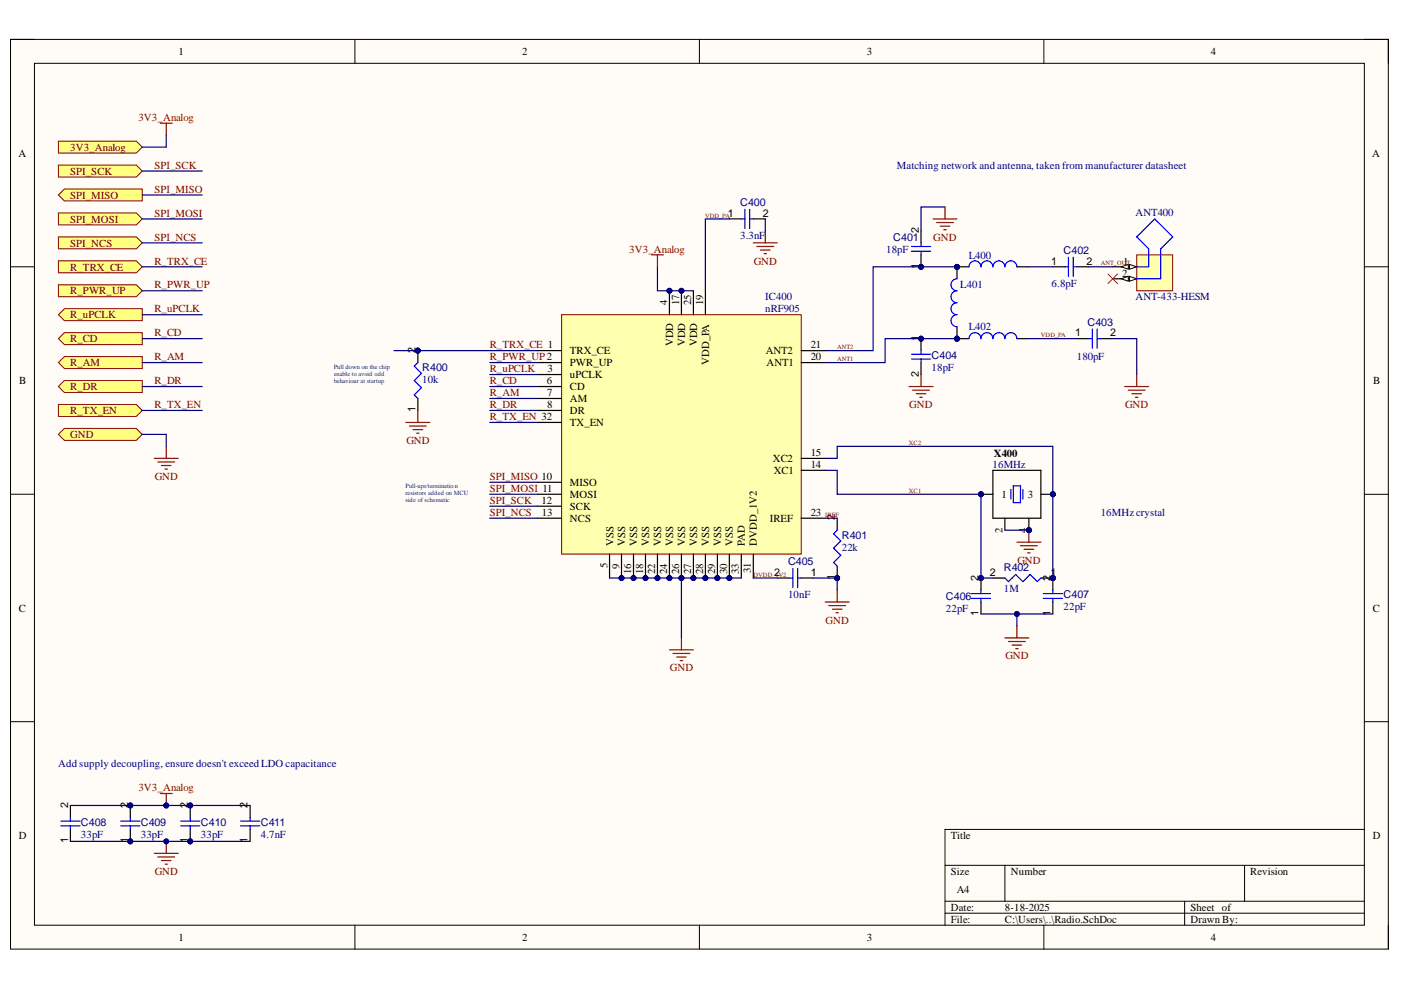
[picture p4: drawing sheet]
<svg xmlns="http://www.w3.org/2000/svg" width="297mm" height="210mm" viewBox="0 0 297 210" stroke-linecap="round" stroke-linejoin="round" font-family="sans-serif">
<defs><g id="words">
<g font-size="2.3">
<text x="37.9" y="11.7">1</text>
<text x="110.7" y="11.7">2</text>
<text x="183.8" y="11.7">3</text>
<text x="256.7" y="11.7">4</text>
<text x="3.9" y="33.3">A</text>
<text x="290.9" y="33.3">A</text>
<text x="154.3" y="46">1</text>
<text x="161.8" y="46">2</text>
<text x="194.8" y="49.4" transform="rotate(-90 194.8 49.4)">2</text>
<text x="194.8" y="56.9" transform="rotate(-90 194.8 56.9)">1</text>
<text x="222.9" y="56.1">1</text>
<text x="230.3" y="56.1">2</text>
<text x="237.9" y="58.6">2</text>
<text x="238.1" y="56.1">1</text>
<text x="141.5" y="64.7" transform="rotate(-90 141.5 64.7)">4</text>
<text x="144" y="64.7" transform="rotate(-90 144 64.7)">17</text>
<text x="146.5" y="64.7" transform="rotate(-90 146.5 64.7)">25</text>
<text x="149.1" y="64.7" transform="rotate(-90 149.1 64.7)">19</text>
<text x="228" y="71.3">1</text>
<text x="235.4" y="71.3">2</text>
<text x="88.1" y="74.9" transform="rotate(-90 88.1 74.9)">2</text>
<text x="120.8" y="75.1">TRX_CE</text>
<text x="120.8" y="77.6">PWR_UP</text>
<text x="142.7" y="73.4" transform="rotate(-90 142.7 73.4)">VDD</text>
<text x="145.3" y="73.4" transform="rotate(-90 145.3 73.4)">VDD</text>
<text x="147.8" y="73.4" transform="rotate(-90 147.8 73.4)">VDD</text>
<text x="150.3" y="77.5" transform="rotate(-90 150.3 77.5)">VDD_PA</text>
<text x="162.3" y="75.1">ANT2</text>
<text x="162.5" y="77.6">ANT1</text>
<text x="171.9" y="76.4">20</text>
<text x="171.9" y="73.8">21</text>
<text x="194.8" y="72.3" transform="rotate(-90 194.8 72.3)">1</text>
<text x="4.1" y="81.4">B</text>
<text x="115.9" y="81.4">6</text>
<text x="116" y="84">7</text>
<text x="116.1" y="78.9">3</text>
<text x="120.8" y="80.2">uPCLK</text>
<text x="120.8" y="82.7">CD</text>
<text x="194.8" y="80" transform="rotate(-90 194.8 80)">2</text>
<text x="291.1" y="81.4">B</text>
<text x="88.1" y="87.4" transform="rotate(-90 88.1 87.4)">1</text>
<text x="116" y="86.5">8</text>
<text x="120.8" y="85.2">AM</text>
<text x="120.8" y="87.8">DR</text>
<text x="120.8" y="90.4">TX_EN</text>
<text x="163.9" y="98">XC2</text>
<text x="164" y="100.5">XC1</text>
<text x="171.9" y="99.3">14</text>
<text x="171.9" y="96.7">15</text>
<text x="210.7" y="97">X400</text>
<text x="114.8" y="106.9">12</text>
<text x="120.8" y="103.1">MISO</text>
<text x="120.8" y="105.6">MOSI</text>
<text x="212.3" y="105.6">1</text>
<text x="217.9" y="105.6">3</text>
<text x="114.9" y="109.4">13</text>
<text x="120.8" y="108.1">SCK</text>
<text x="120.8" y="110.7">NCS</text>
<text x="163.2" y="110.7">IREF</text>
<text x="171.9" y="109.4">23</text>
<text x="177" y="110.3" transform="rotate(-90 177 110.3)">2</text>
<text x="212.6" y="113" transform="rotate(-90 212.6 113)">2</text>
<text x="217.6" y="113" transform="rotate(-90 217.6 113)">4</text>
<text x="130" y="115.7" transform="rotate(-90 130 115.7)">VSS</text>
<text x="132.6" y="115.7" transform="rotate(-90 132.6 115.7)">VSS</text>
<text x="135.1" y="115.7" transform="rotate(-90 135.1 115.7)">VSS</text>
<text x="137.7" y="115.7" transform="rotate(-90 137.7 115.7)">VSS</text>
<text x="140.2" y="115.7" transform="rotate(-90 140.2 115.7)">VSS</text>
<text x="142.7" y="115.7" transform="rotate(-90 142.7 115.7)">VSS</text>
<text x="145.3" y="115.7" transform="rotate(-90 145.3 115.7)">VSS</text>
<text x="147.8" y="115.7" transform="rotate(-90 147.8 115.7)">VSS</text>
<text x="150.3" y="115.7" transform="rotate(-90 150.3 115.7)">VSS</text>
<text x="152.9" y="115.7" transform="rotate(-90 152.9 115.7)">VSS</text>
<text x="155.4" y="115.7" transform="rotate(-90 155.4 115.7)">VSS</text>
<text x="157.9" y="115.7" transform="rotate(-90 157.9 115.7)">PAD</text>
<text x="160.5" y="115.7" transform="rotate(-90 160.5 115.7)">DVDD_1V2</text>
<text x="128.8" y="120.5" transform="rotate(-90 128.8 120.5)">5</text>
<text x="131.3" y="120.6" transform="rotate(-90 131.3 120.6)">9</text>
<text x="133.8" y="121.7" transform="rotate(-90 133.8 121.7)">16</text>
<text x="136.4" y="121.7" transform="rotate(-90 136.4 121.7)">18</text>
<text x="138.9" y="121.7" transform="rotate(-90 138.9 121.7)">22</text>
<text x="141.5" y="121.7" transform="rotate(-90 141.5 121.7)">24</text>
<text x="144" y="121.7" transform="rotate(-90 144 121.7)">26</text>
<text x="146.5" y="121.7" transform="rotate(-90 146.5 121.7)">27</text>
<text x="149.1" y="121.7" transform="rotate(-90 149.1 121.7)">28</text>
<text x="151.6" y="121.7" transform="rotate(-90 151.6 121.7)">29</text>
<text x="154.1" y="121.7" transform="rotate(-90 154.1 121.7)">30</text>
<text x="156.7" y="121.7" transform="rotate(-90 156.7 121.7)">33</text>
<text x="159.2" y="121.5" transform="rotate(-90 159.2 121.5)">31</text>
<text x="164.1" y="122.1">2</text>
<text x="171.9" y="122.1">1</text>
<text x="177" y="122.9" transform="rotate(-90 177 122.9)">1</text>
<text x="207.5" y="123.1" transform="rotate(-90 207.5 123.1)">2</text>
<text x="209.9" y="122.1">2</text>
<text x="222.7" y="123.1" transform="rotate(-90 222.7 123.1)">2</text>
<text x="222.7" y="122.1">1</text>
<text x="4" y="129.7">C</text>
<text x="207.5" y="130.5" transform="rotate(-90 207.5 130.5)">1</text>
<text x="222.7" y="130.5" transform="rotate(-90 222.7 130.5)">1</text>
<text x="291" y="129.7">C</text>
<text x="14.5" y="171.2" transform="rotate(-90 14.5 171.2)">2</text>
<text x="27.1" y="171.2" transform="rotate(-90 27.1 171.2)">2</text>
<text x="39.8" y="171.2" transform="rotate(-90 39.8 171.2)">2</text>
<text x="52.5" y="171.2" transform="rotate(-90 52.5 171.2)">2</text>
<text x="4" y="177.9">D</text>
<text x="14.5" y="178.8" transform="rotate(-90 14.5 178.8)">1</text>
<text x="27.1" y="178.8" transform="rotate(-90 27.1 178.8)">1</text>
<text x="39.8" y="178.8" transform="rotate(-90 39.8 178.8)">1</text>
<text x="52.5" y="178.8" transform="rotate(-90 52.5 178.8)">1</text>
<text x="201.6" y="177.9">Title</text>
<text x="291" y="177.9">D</text>
<text x="201.6" y="185.5">Size</text>
<text x="214.3" y="185.5">Number</text>
<text x="265.1" y="185.5">Revision</text>
<text x="202.8" y="189.3">A4</text>
<text x="201.6" y="193.1">Date:</text>
<text x="201.6" y="195.7">File:</text>
<text x="213.1" y="193.1">8-18-2025</text>
<text x="213.1" y="195.7">C:\Users\..\Radio.SchDoc</text>
<text x="252.4" y="193.1">Sheet of</text>
<text x="252.4" y="195.7">Drawn By:</text>
<text x="37.9" y="199.5">1</text>
<text x="110.7" y="199.5">2</text>
<text x="183.8" y="199.5">3</text>
<text x="256.7" y="199.5">4</text>
</g>
<g font-size="2.3" fill="#800000">
<text x="29.3" y="25.6">3V3_Analog</text>
<text x="14.9" y="32">3V3_Analog</text>
<text x="32.7" y="35.8">SPI_SCK</text>
<text x="14.9" y="37.1">SPI_SCK</text>
<text x="32.7" y="40.9">SPI_MISO</text>
<text x="14.9" y="42.2">SPI_MISO</text>
<text x="14.9" y="47.2">SPI_MOSI</text>
<text x="32.7" y="46">SPI_MOSI</text>
<text x="14.9" y="52.3">SPI_NCS</text>
<text x="32.7" y="51">SPI_NCS</text>
<text x="133.4" y="53.6">3V3_Analog</text>
<text x="197.9" y="51">GND</text>
<text x="14.9" y="57.4">R_TRX_CE</text>
<text x="32.7" y="56.1">R_TRX_CE</text>
<text x="159.8" y="56.1">GND</text>
<text x="14.9" y="62.4">R_PWR_UP</text>
<text x="32.7" y="61.2">R_PWR_UP</text>
<text x="14.9" y="67.5">R_uPCLK</text>
<text x="32.7" y="66.2">R_uPCLK</text>
<text x="32.7" y="71.3">R_CD</text>
<text x="14.9" y="72.6">R_CD</text>
<text x="14.9" y="77.6">R_AM</text>
<text x="32.7" y="76.4">R_AM</text>
<text x="103.8" y="76.4">R_PWR_UP2</text>
<text x="103.8" y="73.8">R_TRX_CE 1</text>
<text x="14.9" y="82.7">R_DR</text>
<text x="32.7" y="81.4">R_DR</text>
<text x="103.8" y="84">R_AM</text>
<text x="103.8" y="81.4">R_CD</text>
<text x="103.8" y="78.9">R_uPCLK</text>
<text x="14.9" y="87.8">R_TX_EN</text>
<text x="32.7" y="86.5">R_TX_EN</text>
<text x="103.8" y="89.1">R_TX_EN 32</text>
<text x="103.8" y="86.5">R_DR</text>
<text x="192.8" y="86.5">GND</text>
<text x="238.5" y="86.5">GND</text>
<text x="14.9" y="92.9">GND</text>
<text x="86.2" y="94.2">GND</text>
<text x="32.8" y="101.8">GND</text>
<text x="103.8" y="101.8">SPI_MISO 10</text>
<text x="103.8" y="106.9">SPI_SCK</text>
<text x="103.8" y="104.3">SPI_MOSI 11</text>
<text x="103.8" y="109.4">SPI_NCS</text>
<text x="215.7" y="119.5">GND</text>
<text x="175" y="132.2">GND</text>
<text x="142" y="142.4">GND</text>
<text x="213.2" y="139.8">GND</text>
<text x="29.3" y="167.8">3V3_Analog</text>
<text x="32.8" y="185.5">GND</text>
</g>
<g font-size="2.3" fill="#000080">
<text x="190.2" y="35.8">Matching network and antenna, taken from manufacturer datasheet</text>
<text x="156.9" y="43.7">C400</text>
<text x="240.7" y="45.7">ANT400</text>
<text x="156.9" y="50.8">3.3nF</text>
<text x="187.9" y="53.6">18pF</text>
<text x="189.4" y="51">C401</text>
<text x="225.5" y="53.8">C402</text>
<text x="205.4" y="54.8">L400</text>
<text x="162.3" y="63.7">IC400</text>
<text x="203.6" y="61.2">L401</text>
<text x="223" y="60.9">6.8pF</text>
<text x="240.7" y="63.7">ANT-433-HESM</text>
<text x="162.3" y="66.2">nRF905</text>
<text x="205.4" y="70">L402</text>
<text x="230.6" y="69">C403</text>
<text x="197.5" y="76.1">C404</text>
<text x="228.3" y="76.4">180pF</text>
<text x="89.5" y="81.2">10k</text>
<text x="89.5" y="78.7">R400</text>
<text x="197.5" y="78.7">18pF</text>
<text x="210.5" y="99.3">16MHz</text>
<text x="233.4" y="109.4">16MHz crystal</text>
<text x="167.1" y="119.8">C405</text>
<text x="178.5" y="116.8">22k</text>
<text x="178.5" y="114.2">R401</text>
<text x="212.8" y="125.6">1M</text>
<text x="212.8" y="121.1">R402</text>
<text x="167.1" y="126.9">10nF</text>
<text x="200.6" y="129.7">22pF</text>
<text x="200.6" y="127.1">C406</text>
<text x="225.5" y="129.4">22pF</text>
<text x="225.5" y="126.9">C407</text>
<text x="12.3" y="162.7">Add supply decoupling, ensure doesn't exceed LDO capacitance</text>
<text x="17.2" y="177.7">33pF</text>
<text x="17.2" y="175.1">C408</text>
<text x="29.8" y="177.7">33pF</text>
<text x="29.8" y="175.1">C409</text>
<text x="42.6" y="177.7">33pF</text>
<text x="42.6" y="175.1">C410</text>
<text x="55.3" y="177.7">4.7nF</text>
<text x="55.3" y="175.1">C411</text>
</g>
<g font-size="1.4" fill="#800000">
<text x="149.5" y="46.1">VDD_PA</text>
<text x="233.4" y="56.3">ANT_OUT</text>
<text x="220.7" y="71.6">VDD_PA</text>
<text x="177.5" y="74.1">ANT2</text>
<text x="177.5" y="76.6">ANT1</text>
<text x="192.7" y="94.4">XC2</text>
<text x="192.7" y="104.5">XC1</text>
<text x="174.9" y="109.6">IREF</text>
<text x="159.7" y="122.2">DVDD_1V2</text>
</g>
<g font-size="1.4" fill="#073763">
<text x="70.8" y="78.1">Pull down on the chip</text>
<text x="70.8" y="79.7">enable to avoid odd</text>
<text x="70.8" y="81.2">behaviour at startup</text>
<text x="86" y="103.5">Pull-ups/termination</text>
<text x="86" y="105">resistors added on MCU</text>
<text x="86" y="106.5">side of schematic</text>
</g>
</g></defs>
<path d="M2.2 8.4h292.2v192.8h-292.2z" fill-rule="evenodd" fill="#fffcf8"/>
<path d="M2.2 8.4h292.2v192.8h-292.2z" fill="none" stroke="#000" stroke-width=".21"/>
<path d="M7.3 13.4h282v182.8h-282z" fill-rule="evenodd" fill="#fffcf8"/>
<g fill="none" stroke="#000" stroke-width=".21">
<path d="M2.2 8.3h5.1M7.3 13.4h282v182.8h-282zM75.3 8.3v5.1M148.3 8.3v5.1M221.3 8.4v5M289.3 8.4h5.1v5M2.2 56.6h5.1M289.3 56.6h5.1M2.2 104.8h5.1M289.3 104.8h5.1M2.2 153h5.1M289.3 153h5.1"/>
<path d="M289.3 175.9h-88.9v20.3M75.3 196.2v5M148.3 196.2v5M200.4 183.5h88.9M200.4 191.1h88.9M200.4 193.6h88.9M213.1 183.5v7.6M221.3 196.2v5M251.2 191.1v5.1M263.9 183.5v7.6M294.4 196.2v5"/>
</g>
<circle cx="141.9" cy="61.6" r=".51" fill="#000080"/>
<circle cx="141.9" cy="61.6" r=".51" fill="none" stroke="#000080" stroke-width=".21"/>
<circle cx="131.8" cy="122.6" r=".51" fill="#000080"/>
<circle cx="131.8" cy="122.6" r=".51" fill="none" stroke="#000080" stroke-width=".21"/>
<circle cx="134.3" cy="122.6" r=".51" fill="#000080"/>
<circle cx="134.3" cy="122.6" r=".51" fill="none" stroke="#000080" stroke-width=".21"/>
<circle cx="144.5" cy="61.6" r=".51" fill="#000080"/>
<circle cx="144.5" cy="61.6" r=".51" fill="none" stroke="#000080" stroke-width=".21"/>
<circle cx="136.9" cy="122.6" r=".51" fill="#000080"/>
<circle cx="136.9" cy="122.6" r=".51" fill="none" stroke="#000080" stroke-width=".21"/>
<circle cx="139.4" cy="122.6" r=".51" fill="#000080"/>
<circle cx="139.4" cy="122.6" r=".51" fill="none" stroke="#000080" stroke-width=".21"/>
<circle cx="141.9" cy="122.6" r=".51" fill="#000080"/>
<circle cx="141.9" cy="122.6" r=".51" fill="none" stroke="#000080" stroke-width=".21"/>
<circle cx="144.5" cy="122.6" r=".51" fill="#000080"/>
<circle cx="144.5" cy="122.6" r=".51" fill="none" stroke="#000080" stroke-width=".21"/>
<circle cx="147" cy="122.6" r=".51" fill="#000080"/>
<circle cx="147" cy="122.6" r=".51" fill="none" stroke="#000080" stroke-width=".21"/>
<circle cx="149.6" cy="122.6" r=".51" fill="#000080"/>
<circle cx="149.6" cy="122.6" r=".51" fill="none" stroke="#000080" stroke-width=".21"/>
<circle cx="152.1" cy="122.6" r=".51" fill="#000080"/>
<circle cx="152.1" cy="122.6" r=".51" fill="none" stroke="#000080" stroke-width=".21"/>
<circle cx="154.6" cy="122.6" r=".51" fill="#000080"/>
<circle cx="154.6" cy="122.6" r=".51" fill="none" stroke="#000080" stroke-width=".21"/>
<path d="M119.1 66.7h50.8v50.8h-50.8z" fill-rule="evenodd" fill="#ffffb0"/>
<path d="M119.1 66.7h50.8v50.8h-50.8z" fill="none" stroke="#800000" stroke-width=".21"/>
<path d="M114 74.3h5.1M114 76.9h5.1M114 79.4h5.1M141.9 61.6v5.1" fill="none" stroke="#000" stroke-width=".25"/>
<circle cx="141.9" cy="61.6" r=".51" fill="#000080"/>
<circle cx="141.9" cy="61.6" r=".51" fill="none" stroke="#000080" stroke-width=".21"/>
<path d="M114 82h5.1M114 84.5h5.1M114 87h5.1M129.2 117.5v5.1M131.8 117.5v5.1" fill="none" stroke="#000" stroke-width=".25"/>
<circle cx="131.8" cy="122.6" r=".51" fill="#000080"/>
<circle cx="131.8" cy="122.6" r=".51" fill="none" stroke="#000080" stroke-width=".21"/>
<path d="M169.9 99.7h5.1M169.9 97.2h5.1M114 102.3h5.1M114 104.8h5.1M114 107.3h5.1M114 109.9h5.1M134.3 117.5v5.1" fill="none" stroke="#000" stroke-width=".25"/>
<circle cx="134.3" cy="122.6" r=".51" fill="#000080"/>
<circle cx="134.3" cy="122.6" r=".51" fill="none" stroke="#000080" stroke-width=".21"/>
<path d="M144.5 61.6v5.1" fill="none" stroke="#000" stroke-width=".25"/>
<circle cx="144.5" cy="61.6" r=".51" fill="#000080"/>
<circle cx="144.5" cy="61.6" r=".51" fill="none" stroke="#000080" stroke-width=".21"/>
<path d="M136.9 117.5v5.1" fill="none" stroke="#000" stroke-width=".25"/>
<circle cx="136.9" cy="122.6" r=".51" fill="#000080"/>
<circle cx="136.9" cy="122.6" r=".51" fill="none" stroke="#000080" stroke-width=".21"/>
<path d="M149.6 61.6v5.1M169.9 76.9h5.1M169.9 74.3h5.1M139.4 117.5v5.1" fill="none" stroke="#000" stroke-width=".25"/>
<circle cx="139.4" cy="122.6" r=".51" fill="#000080"/>
<circle cx="139.4" cy="122.6" r=".51" fill="none" stroke="#000080" stroke-width=".21"/>
<path d="M141.9 117.5v5.1M169.9 109.9h5.1" fill="none" stroke="#000" stroke-width=".25"/>
<circle cx="141.9" cy="122.6" r=".51" fill="#000080"/>
<circle cx="141.9" cy="122.6" r=".51" fill="none" stroke="#000080" stroke-width=".21"/>
<path d="M147 61.6v5.1M144.5 117.5v5.1" fill="none" stroke="#000" stroke-width=".25"/>
<circle cx="144.5" cy="122.6" r=".51" fill="#000080"/>
<circle cx="144.5" cy="122.6" r=".51" fill="none" stroke="#000080" stroke-width=".21"/>
<path d="M147 117.5v5.1" fill="none" stroke="#000" stroke-width=".25"/>
<circle cx="147" cy="122.6" r=".51" fill="#000080"/>
<circle cx="147" cy="122.6" r=".51" fill="none" stroke="#000080" stroke-width=".21"/>
<path d="M149.6 117.5v5.1" fill="none" stroke="#000" stroke-width=".25"/>
<circle cx="149.6" cy="122.6" r=".51" fill="#000080"/>
<circle cx="149.6" cy="122.6" r=".51" fill="none" stroke="#000080" stroke-width=".21"/>
<path d="M152.1 117.5v5.1" fill="none" stroke="#000" stroke-width=".25"/>
<circle cx="152.1" cy="122.6" r=".51" fill="#000080"/>
<circle cx="152.1" cy="122.6" r=".51" fill="none" stroke="#000080" stroke-width=".21"/>
<path d="M154.6 117.5v5.1" fill="none" stroke="#000" stroke-width=".25"/>
<circle cx="154.6" cy="122.6" r=".51" fill="#000080"/>
<circle cx="154.6" cy="122.6" r=".51" fill="none" stroke="#000080" stroke-width=".21"/>
<path d="M114 89.6h5.1M157.2 117.5v5.1M159.7 117.5v5.1" fill="none" stroke="#000" stroke-width=".25"/>
<path d="M12.4 29.9h16.5l1.3 1.3-1.3 1.3h-16.5z" fill-rule="evenodd" fill="#ffff80"/>
<path d="M12.4 29.9h16.5l1.3 1.3-1.3 1.3h-16.5z" fill="none" stroke="#800000" stroke-width=".21"/>
<path d="M12.4 92.1l1.3-1.3h15.2l1.3 1.3-1.3 1.3h-15.2z" fill-rule="evenodd" fill="#ffff80"/>
<path d="M12.4 92.1l1.3-1.3h15.2l1.3 1.3-1.3 1.3h-15.2z" fill="none" stroke="#800000" stroke-width=".21"/>
<path d="M12.4 35h16.5l1.3 1.3-1.3 1.2h-16.5z" fill-rule="evenodd" fill="#ffff80"/>
<path d="M12.4 35h16.5l1.3 1.3-1.3 1.2h-16.5z" fill="none" stroke="#800000" stroke-width=".21"/>
<path d="M13.7 40.1h16.5v2.5h-16.5l-1.3-1.3z" fill-rule="evenodd" fill="#ffff80"/>
<path d="M13.7 40.1h16.5v2.5h-16.5l-1.3-1.3z" fill="none" stroke="#800000" stroke-width=".21"/>
<path d="M12.4 45.2h16.5l1.3 1.2-1.3 1.3h-16.5z" fill-rule="evenodd" fill="#ffff80"/>
<path d="M12.4 45.2h16.5l1.3 1.2-1.3 1.3h-16.5z" fill="none" stroke="#800000" stroke-width=".21"/>
<path d="M12.4 50.2h16.5l1.3 1.3-1.3 1.3h-16.5z" fill-rule="evenodd" fill="#ffff80"/>
<path d="M12.4 50.2h16.5l1.3 1.3-1.3 1.3h-16.5z" fill="none" stroke="#800000" stroke-width=".21"/>
<g fill="none" stroke="#800000" stroke-width=".25">
<path d="M34 26.1h2.5M35.2 26.1v2.6M138.1 54h2.6M139.4 54v2.6M32.7 97.2h5.1M33.5 97.9h3.5M34.2 98.7h2.1M35 99.5h.5M35.2 94.6v2.6M141.9 137.8h5.1M142.7 138.5h3.6M143.5 139.3h2"/>
<path d="M144.5 135.2v2.6M144.2 140.1h.5"/>
</g>
<circle cx="88.6" cy="74.3" r=".51" fill="#000080"/>
<circle cx="88.6" cy="74.3" r=".51" fill="none" stroke="#000080" stroke-width=".21"/>
<path d="M88.6 74.3v2.6" fill="none" stroke="#000" stroke-width=".25"/>
<circle cx="88.6" cy="74.3" r=".51" fill="#000080"/>
<circle cx="88.6" cy="74.3" r=".51" fill="none" stroke="#000080" stroke-width=".21"/>
<path d="M88.6 84.5v2.5" fill="none" stroke="#000" stroke-width=".25"/>
<path d="M88.6 76.9l-.8 .7 1.6 1.6-1.6 1.5 1.6 1.5-1.6 1.5 .8 .8" fill="none" stroke="#00f" stroke-width=".25"/>
<path d="M86 89.6h5.1M86.8 90.3h3.6M87.6 91.1h2M88.3 91.8h.5M88.6 87v2.6" fill="none" stroke="#800000" stroke-width=".25"/>
<path d="M12.4 55.3h16.5l1.3 1.3-1.3 1.2h-16.5z" fill-rule="evenodd" fill="#ffff80"/>
<path d="M12.4 55.3h16.5l1.3 1.3-1.3 1.2h-16.5z" fill="none" stroke="#800000" stroke-width=".21"/>
<path d="M12.4 60.4h16.5l1.3 1.2-1.3 1.3h-16.5z" fill-rule="evenodd" fill="#ffff80"/>
<path d="M12.4 60.4h16.5l1.3 1.2-1.3 1.3h-16.5z" fill="none" stroke="#800000" stroke-width=".21"/>
<path d="M13.7 65.5h16.5v2.5h-16.5l-1.3-1.3z" fill-rule="evenodd" fill="#ffff80"/>
<path d="M13.7 65.5h16.5v2.5h-16.5l-1.3-1.3z" fill="none" stroke="#800000" stroke-width=".21"/>
<path d="M12.4 71.8l1.3-1.3h16.5v2.6h-16.5z" fill-rule="evenodd" fill="#ffff80"/>
<path d="M12.4 71.8l1.3-1.3h16.5v2.6h-16.5z" fill="none" stroke="#800000" stroke-width=".21"/>
<path d="M12.4 76.9l1.3-1.3h16.5v2.5h-16.5z" fill-rule="evenodd" fill="#ffff80"/>
<path d="M12.4 76.9l1.3-1.3h16.5v2.5h-16.5z" fill="none" stroke="#800000" stroke-width=".21"/>
<path d="M13.7 80.7h16.5v2.5h-16.5l-1.3-1.2z" fill-rule="evenodd" fill="#ffff80"/>
<path d="M13.7 80.7h16.5v2.5h-16.5l-1.3-1.2z" fill="none" stroke="#800000" stroke-width=".21"/>
<path d="M12.4 85.8h16.5l1.3 1.2-1.3 1.3h-16.5z" fill-rule="evenodd" fill="#ffff80"/>
<path d="M12.4 85.8h16.5l1.3 1.2-1.3 1.3h-16.5z" fill="none" stroke="#800000" stroke-width=".21"/>
<circle cx="223.2" cy="122.6" r=".51" fill="#000080"/>
<circle cx="223.2" cy="122.6" r=".51" fill="none" stroke="#000080" stroke-width=".21"/>
<path d="M210.5 122.6h2.6M220.7 122.6h2.5" fill="none" stroke="#000" stroke-width=".25"/>
<circle cx="223.2" cy="122.6" r=".51" fill="#000080"/>
<circle cx="223.2" cy="122.6" r=".51" fill="none" stroke="#000080" stroke-width=".21"/>
<path d="M213.1 122.6l.7 .7 1.5-1.5 1.6 1.5 1.5-1.5 1.5 1.5 .8-.7" fill="none" stroke="#00f" stroke-width=".25"/>
<circle cx="208" cy="122.6" r=".51" fill="#000080"/>
<circle cx="208" cy="122.6" r=".51" fill="none" stroke="#000080" stroke-width=".21"/>
<path d="M208 122.6v2.5M208 127.6v2.6" fill="none" stroke="#000" stroke-width=".25"/>
<circle cx="208" cy="122.6" r=".51" fill="#000080"/>
<circle cx="208" cy="122.6" r=".51" fill="none" stroke="#000080" stroke-width=".21"/>
<path d="M206 125.9h4M206 126.9h4M208 125.1v.8M208 126.9v.7" fill="none" stroke="#00f" stroke-width=".25"/>
<circle cx="223.2" cy="122.6" r=".51" fill="#000080"/>
<circle cx="223.2" cy="122.6" r=".51" fill="none" stroke="#000080" stroke-width=".21"/>
<path d="M223.2 122.6v2.5M223.2 127.6v2.6" fill="none" stroke="#000" stroke-width=".25"/>
<circle cx="223.2" cy="122.6" r=".51" fill="#000080"/>
<circle cx="223.2" cy="122.6" r=".51" fill="none" stroke="#000080" stroke-width=".21"/>
<path d="M221.2 125.9h4.1M221.2 126.9h4.1M223.2 125.1v.8M223.2 126.9v.7" fill="none" stroke="#00f" stroke-width=".25"/>
<circle cx="208" cy="104.8" r=".51" fill="#000080"/>
<circle cx="208" cy="104.8" r=".51" fill="none" stroke="#000080" stroke-width=".21"/>
<circle cx="223.2" cy="104.8" r=".51" fill="#000080"/>
<circle cx="223.2" cy="104.8" r=".51" fill="none" stroke="#000080" stroke-width=".21"/>
<circle cx="218.1" cy="112.4" r=".51" fill="#000080"/>
<circle cx="218.1" cy="112.4" r=".51" fill="none" stroke="#000080" stroke-width=".21"/>
<path d="M208 104.8h2.5" fill="none" stroke="#000" stroke-width=".25"/>
<circle cx="208" cy="104.8" r=".51" fill="#000080"/>
<circle cx="208" cy="104.8" r=".51" fill="none" stroke="#000080" stroke-width=".21"/>
<path d="M220.7 104.8h2.5" fill="none" stroke="#000" stroke-width=".25"/>
<circle cx="223.2" cy="104.8" r=".51" fill="#000080"/>
<circle cx="223.2" cy="104.8" r=".51" fill="none" stroke="#000080" stroke-width=".21"/>
<path d="M214.3 103.8v2M214.8 103h1.6v3.6h-1.6zM216.9 103.8v2" fill="none" stroke="#00f" stroke-width=".25"/>
<path d="M210.5 99.7h10.2v10.2h-10.2zM213.1 109.9v2.5M218.1 109.9v2.5" fill="none" stroke="#000" stroke-width=".25"/>
<circle cx="218.1" cy="112.4" r=".51" fill="#000080"/>
<circle cx="218.1" cy="112.4" r=".51" fill="none" stroke="#000080" stroke-width=".21"/>
<path d="M215.6 114.9h5.1M216.4 115.7h3.5M217.1 116.5h2.1M217.9 117.2h.5M218.1 112.4v2.5" fill="none" stroke="#800000" stroke-width=".25"/>
<circle cx="218.1" cy="112.4" r=".51" fill="#000080"/>
<circle cx="218.1" cy="112.4" r=".51" fill="none" stroke="#000080" stroke-width=".21"/>
<path d="M213.1 135.3h5M213.8 136h3.6M214.6 136.8h2M215.3 137.5h.6M215.6 132.7v2.6" fill="none" stroke="#800000" stroke-width=".25"/>
<circle cx="177.5" cy="122.6" r=".51" fill="#000080"/>
<circle cx="177.5" cy="122.6" r=".51" fill="none" stroke="#000080" stroke-width=".21"/>
<path d="M177.5 109.9v2.5M177.5 120v2.6" fill="none" stroke="#000" stroke-width=".25"/>
<circle cx="177.5" cy="122.6" r=".51" fill="#000080"/>
<circle cx="177.5" cy="122.6" r=".51" fill="none" stroke="#000080" stroke-width=".21"/>
<path d="M177.5 112.4l-.8 .8 1.6 1.5-1.6 1.5 1.6 1.5-1.6 1.6 .8 .7" fill="none" stroke="#00f" stroke-width=".25"/>
<path d="M175 127.6h5M175.7 128.4h3.6M176.5 129.2h2M177.2 129.9h.6M177.5 125.1v2.5" fill="none" stroke="#800000" stroke-width=".25"/>
<path d="M241 54h7.6v7.7h-7.6z" fill-rule="evenodd" fill="#ffffb0"/>
<path d="M241 54h7.6v7.7h-7.6z" fill="none" stroke="#800000" stroke-width=".21"/>
<path d="M235.9 56.6h5.1" fill="none" stroke="#000" stroke-width=".25"/>
<path d="M239.5 56.1l1.5 .5-1.5 .5z" fill="#f8fcff"/>
<path d="M239.5 56.1l1.5 .5-1.5 .5z" fill="none" stroke="#000" stroke-width=".21"/>
<path d="M237.7 56.6l1.5-.5v1z" fill="#f8fcff"/>
<path d="M237.7 56.6l1.5-.5v1z" fill="none" stroke="#000" stroke-width=".21"/>
<path d="M241 56.6h2.5" fill="none" stroke="#00f" stroke-width=".25"/>
<path d="M235.9 59.1h5.1" fill="none" stroke="#000" stroke-width=".25"/>
<path d="M239.5 58.6l1.5 .5-1.5 .5z" fill="#f8fcff"/>
<path d="M239.5 58.6l1.5 .5-1.5 .5z" fill="none" stroke="#000" stroke-width=".21"/>
<path d="M237.7 59.1l1.5-.5v1z" fill="#f8fcff"/>
<path d="M237.7 59.1l1.5-.5v1z" fill="none" stroke="#000" stroke-width=".21"/>
<path d="M243.5 56.6v-3.8l-2.5-2.6 3.8-3.8 3.8 3.8-2.5 2.6v6.3h-5.1" fill="none" stroke="#00f" stroke-width=".25"/>
<path d="M234.9 58.1l2 2M236.9 58.1l-2 2" fill="none" stroke="#f00" stroke-width=".21"/>
<circle cx="195.3" cy="56.6" r=".51" fill="#000080"/>
<circle cx="195.3" cy="56.6" r=".51" fill="none" stroke="#000080" stroke-width=".21"/>
<path d="M195.3 54v2.6" fill="none" stroke="#000" stroke-width=".25"/>
<circle cx="195.3" cy="56.6" r=".51" fill="#000080"/>
<circle cx="195.3" cy="56.6" r=".51" fill="none" stroke="#000080" stroke-width=".21"/>
<path d="M195.3 49v2.5" fill="none" stroke="#000" stroke-width=".25"/>
<path d="M193.2 52.3h4.1M193.2 53.3h4.1M195.3 51.5v.8M195.3 53.3v.7" fill="none" stroke="#00f" stroke-width=".25"/>
<circle cx="195.3" cy="71.8" r=".51" fill="#000080"/>
<circle cx="195.3" cy="71.8" r=".51" fill="none" stroke="#000080" stroke-width=".21"/>
<path d="M195.3 71.8v2.5" fill="none" stroke="#000" stroke-width=".25"/>
<circle cx="195.3" cy="71.8" r=".51" fill="#000080"/>
<circle cx="195.3" cy="71.8" r=".51" fill="none" stroke="#000080" stroke-width=".21"/>
<path d="M223.2 56.6h2.6M228.3 56.6h2.5M195.3 76.9v2.5M228.3 71.8h2.5M233.4 71.8h2.5" fill="none" stroke="#000" stroke-width=".25"/>
<path d="M225.8 56.6h.7M226.5 54.5v4.1M227.5 54.5v4.1M227.5 56.6h.8M193.2 76.1h4.1M193.2 75.1h4.1M195.3 74.3v.8M195.3 76.1v.8M230.8 71.8h.8M231.6 69.8v4M232.6 69.8v4M232.6 71.8h.8" fill="none" stroke="#00f" stroke-width=".25"/>
<circle cx="202.9" cy="56.6" r=".51" fill="#000080"/>
<circle cx="202.9" cy="56.6" r=".51" fill="none" stroke="#000080" stroke-width=".21"/>
<path d="M202.9 56.6h2.5" fill="none" stroke="#000" stroke-width=".25"/>
<circle cx="202.9" cy="56.6" r=".51" fill="#000080"/>
<circle cx="202.9" cy="56.6" r=".51" fill="none" stroke="#000080" stroke-width=".21"/>
<path d="M215.6 56.6h2.5" fill="none" stroke="#000" stroke-width=".25"/>
<path d="M205.4 56.6a1.27 1.27 0 0 1 1.3-1.3 1.27 1.27 0 0 1 1.3 1.3 1.27 1.27 0 0 1 1.2-1.3 1.27 1.27 0 0 1 1.3 1.3 1.27 1.27 0 0 1 1.3-1.3 1.27 1.27 0 0 1 1.3 1.3 1.27 1.27 0 0 1 1.2-1.3 1.27 1.27 0 0 1 1.3 1.3" fill="none" stroke="#00f" stroke-width=".25"/>
<circle cx="202.9" cy="71.8" r=".51" fill="#000080"/>
<circle cx="202.9" cy="71.8" r=".51" fill="none" stroke="#000080" stroke-width=".21"/>
<path d="M202.9 71.8h2.5" fill="none" stroke="#000" stroke-width=".25"/>
<circle cx="202.9" cy="71.8" r=".51" fill="#000080"/>
<circle cx="202.9" cy="71.8" r=".51" fill="none" stroke="#000080" stroke-width=".21"/>
<path d="M215.6 71.8h2.5" fill="none" stroke="#000" stroke-width=".25"/>
<path d="M205.4 71.8a1.27 1.27 0 0 1 1.3-1.3 1.27 1.27 0 0 1 1.3 1.3 1.27 1.27 0 0 1 1.2-1.3 1.27 1.27 0 0 1 1.3 1.3 1.27 1.27 0 0 1 1.3-1.3 1.27 1.27 0 0 1 1.3 1.3 1.27 1.27 0 0 1 1.2-1.3 1.27 1.27 0 0 1 1.3 1.3" fill="none" stroke="#00f" stroke-width=".25"/>
<circle cx="202.9" cy="71.8" r=".51" fill="#000080"/>
<circle cx="202.9" cy="71.8" r=".51" fill="none" stroke="#000080" stroke-width=".21"/>
<circle cx="202.9" cy="56.6" r=".51" fill="#000080"/>
<circle cx="202.9" cy="56.6" r=".51" fill="none" stroke="#000080" stroke-width=".21"/>
<path d="M202.9 69.3v2.5" fill="none" stroke="#000" stroke-width=".25"/>
<circle cx="202.9" cy="71.8" r=".51" fill="#000080"/>
<circle cx="202.9" cy="71.8" r=".51" fill="none" stroke="#000080" stroke-width=".21"/>
<path d="M202.9 56.6v2.5" fill="none" stroke="#000" stroke-width=".25"/>
<circle cx="202.9" cy="56.6" r=".51" fill="#000080"/>
<circle cx="202.9" cy="56.6" r=".51" fill="none" stroke="#000080" stroke-width=".21"/>
<path d="M202.9 59.1a1.27 1.27 0 0 0-1.3 1.3 1.27 1.27 0 0 0 1.3 1.3 1.27 1.27 0 0 0-1.3 1.2 1.27 1.27 0 0 0 1.3 1.3 1.27 1.27 0 0 0-1.3 1.3 1.27 1.27 0 0 0 1.3 1.2 1.27 1.27 0 0 0-1.3 1.3 1.27 1.27 0 0 0 1.3 1.3M12.9 174.1h4.1M12.9 175.1h4.1M14.9 173.3v.8M14.9 175.1v.8" fill="none" stroke="#00f" stroke-width=".25"/>
<g fill="none" stroke="#800000" stroke-width=".25">
<path d="M159.7 51.5h5.1M160.5 52.3h3.5M161.2 53h2.1M162 53.8h.5M162.3 49v2.5M197.8 46.4h5.1M198.6 47.2h3.5M199.3 47.9h2.1M200.1 48.7h.5M200.4 43.9v2.5M195.3 79.4v2.6M241 79.4v2.6"/>
<path d="M192.7 82h5.1M193.5 82.7h3.6M194.3 83.5h2M195 84.2h.5M238.5 82h5M239.2 82.7h3.6M240 83.5h2M240.7 84.2h.6"/>
</g>
<path d="M14.9 170.8v2.5M14.9 175.9v2.5" fill="none" stroke="#000" stroke-width=".25"/>
<circle cx="27.6" cy="178.4" r=".51" fill="#000080"/>
<circle cx="27.6" cy="178.4" r=".51" fill="none" stroke="#000080" stroke-width=".21"/>
<circle cx="27.6" cy="170.8" r=".51" fill="#000080"/>
<circle cx="27.6" cy="170.8" r=".51" fill="none" stroke="#000080" stroke-width=".21"/>
<path d="M27.6 175.9v2.5" fill="none" stroke="#000" stroke-width=".25"/>
<circle cx="27.6" cy="178.4" r=".51" fill="#000080"/>
<circle cx="27.6" cy="178.4" r=".51" fill="none" stroke="#000080" stroke-width=".21"/>
<path d="M27.6 170.8v2.5" fill="none" stroke="#000" stroke-width=".25"/>
<circle cx="27.6" cy="170.8" r=".51" fill="#000080"/>
<circle cx="27.6" cy="170.8" r=".51" fill="none" stroke="#000080" stroke-width=".21"/>
<path d="M25.6 174.1h4.1M25.6 175.1h4.1M27.6 173.3v.8M27.6 175.1v.8" fill="none" stroke="#00f" stroke-width=".25"/>
<circle cx="40.3" cy="178.4" r=".51" fill="#000080"/>
<circle cx="40.3" cy="178.4" r=".51" fill="none" stroke="#000080" stroke-width=".21"/>
<circle cx="40.3" cy="170.8" r=".51" fill="#000080"/>
<circle cx="40.3" cy="170.8" r=".51" fill="none" stroke="#000080" stroke-width=".21"/>
<path d="M40.3 175.9v2.5" fill="none" stroke="#000" stroke-width=".25"/>
<circle cx="40.3" cy="178.4" r=".51" fill="#000080"/>
<circle cx="40.3" cy="178.4" r=".51" fill="none" stroke="#000080" stroke-width=".21"/>
<path d="M40.3 170.8v2.5" fill="none" stroke="#000" stroke-width=".25"/>
<circle cx="40.3" cy="170.8" r=".51" fill="#000080"/>
<circle cx="40.3" cy="170.8" r=".51" fill="none" stroke="#000080" stroke-width=".21"/>
<path d="M38.3 174.1h4.1M38.3 175.1h4.1M40.3 173.3v.8M40.3 175.1v.8M51 174.1h4.1M51 175.1h4.1M53 173.3v.8M53 175.1v.8" fill="none" stroke="#00f" stroke-width=".25"/>
<path d="M53 170.8v2.5M53 175.9v2.5" fill="none" stroke="#000" stroke-width=".25"/>
<path d="M34 168.2h2.5M35.2 168.2v2.6" fill="none" stroke="#800000" stroke-width=".25"/>
<circle cx="35.2" cy="170.8" r=".51" fill="#000080"/>
<circle cx="35.2" cy="170.8" r=".51" fill="none" stroke="#000080" stroke-width=".21"/>
<path d="M35.2 178.4v2.5M32.7 180.9h5.1M33.5 181.7h3.5M34.2 182.5h2.1M35 183.2h.5" fill="none" stroke="#800000" stroke-width=".25"/>
<circle cx="35.2" cy="178.4" r=".51" fill="#000080"/>
<circle cx="35.2" cy="178.4" r=".51" fill="none" stroke="#000080" stroke-width=".21"/>
<path d="M164.8 122.6h2.5M169.9 122.6h2.5" fill="none" stroke="#000" stroke-width=".25"/>
<path d="M167.3 122.6h.8M168.1 120.5v4.1M169.1 120.5v4.1M169.1 122.6h.8" fill="none" stroke="#00f" stroke-width=".25"/>
<path d="M30.2 36.3h12.7M35.2 28.7v2.5h-5M30.2 41.3h12.7M30.2 46.4h12.7M30.2 51.5h12.7M30.2 92.1h5v2.5M103.8 107.3h10.2M103.8 104.8h10.2M103.8 102.3h10.2M103.8 109.9h10.2M144.5 122.6v12.6" fill="none" stroke="#000080" stroke-width=".25"/>
<circle cx="144.5" cy="122.6" r=".51" fill="#000080"/>
<circle cx="144.5" cy="122.6" r=".51" fill="none" stroke="#000080" stroke-width=".21"/>
<path d="M103.8 76.9h10.2M103.8 79.4h10.2M103.8 82h10.2M103.8 84.5h10.2M103.8 87h10.2M103.8 89.6h10.2M129.2 122.6h28" fill="none" stroke="#000080" stroke-width=".25"/>
<circle cx="131.8" cy="122.6" r=".51" fill="#000080"/>
<circle cx="131.8" cy="122.6" r=".51" fill="none" stroke="#000080" stroke-width=".21"/>
<circle cx="134.3" cy="122.6" r=".51" fill="#000080"/>
<circle cx="134.3" cy="122.6" r=".51" fill="none" stroke="#000080" stroke-width=".21"/>
<circle cx="136.9" cy="122.6" r=".51" fill="#000080"/>
<circle cx="136.9" cy="122.6" r=".51" fill="none" stroke="#000080" stroke-width=".21"/>
<circle cx="139.4" cy="122.6" r=".51" fill="#000080"/>
<circle cx="139.4" cy="122.6" r=".51" fill="none" stroke="#000080" stroke-width=".21"/>
<circle cx="141.9" cy="122.6" r=".51" fill="#000080"/>
<circle cx="141.9" cy="122.6" r=".51" fill="none" stroke="#000080" stroke-width=".21"/>
<circle cx="144.5" cy="122.6" r=".51" fill="#000080"/>
<circle cx="144.5" cy="122.6" r=".51" fill="none" stroke="#000080" stroke-width=".21"/>
<circle cx="147" cy="122.6" r=".51" fill="#000080"/>
<circle cx="147" cy="122.6" r=".51" fill="none" stroke="#000080" stroke-width=".21"/>
<circle cx="149.6" cy="122.6" r=".51" fill="#000080"/>
<circle cx="149.6" cy="122.6" r=".51" fill="none" stroke="#000080" stroke-width=".21"/>
<circle cx="152.1" cy="122.6" r=".51" fill="#000080"/>
<circle cx="152.1" cy="122.6" r=".51" fill="none" stroke="#000080" stroke-width=".21"/>
<circle cx="154.6" cy="122.6" r=".51" fill="#000080"/>
<circle cx="154.6" cy="122.6" r=".51" fill="none" stroke="#000080" stroke-width=".21"/>
<path d="M88.6 74.3h25.4" fill="none" stroke="#000080" stroke-width=".25"/>
<circle cx="88.6" cy="74.3" r=".51" fill="#000080"/>
<circle cx="88.6" cy="74.3" r=".51" fill="none" stroke="#000080" stroke-width=".21"/>
<path d="M83.5 74.3h5.1" fill="none" stroke="#000080" stroke-width=".25"/>
<circle cx="88.6" cy="74.3" r=".51" fill="#000080"/>
<circle cx="88.6" cy="74.3" r=".51" fill="none" stroke="#000080" stroke-width=".21"/>
<path d="M30.2 56.6h12.7M30.2 61.6h12.7M30.2 66.7h12.7M30.2 71.8h12.7M30.2 76.9h12.7M30.2 82h12.7M30.2 87h12.7M213.1 112.4h5" fill="none" stroke="#000080" stroke-width=".25"/>
<circle cx="218.1" cy="112.4" r=".51" fill="#000080"/>
<circle cx="218.1" cy="112.4" r=".51" fill="none" stroke="#000080" stroke-width=".21"/>
<path d="M175 97.2h2.5v-2.6h45.7v10.2" fill="none" stroke="#000080" stroke-width=".25"/>
<circle cx="223.2" cy="104.8" r=".51" fill="#000080"/>
<circle cx="223.2" cy="104.8" r=".51" fill="none" stroke="#000080" stroke-width=".21"/>
<path d="M208 104.8v17.8h2.5" fill="none" stroke="#000080" stroke-width=".25"/>
<circle cx="208" cy="104.8" r=".51" fill="#000080"/>
<circle cx="208" cy="104.8" r=".51" fill="none" stroke="#000080" stroke-width=".21"/>
<circle cx="208" cy="122.6" r=".51" fill="#000080"/>
<circle cx="208" cy="122.6" r=".51" fill="none" stroke="#000080" stroke-width=".21"/>
<path d="M223.2 104.8v17.8" fill="none" stroke="#000080" stroke-width=".25"/>
<circle cx="223.2" cy="104.8" r=".51" fill="#000080"/>
<circle cx="223.2" cy="104.8" r=".51" fill="none" stroke="#000080" stroke-width=".21"/>
<circle cx="223.2" cy="122.6" r=".51" fill="#000080"/>
<circle cx="223.2" cy="122.6" r=".51" fill="none" stroke="#000080" stroke-width=".21"/>
<path d="M208 130.2h15.2" fill="none" stroke="#000080" stroke-width=".25"/>
<circle cx="215.6" cy="130.2" r=".51" fill="#000080"/>
<circle cx="215.6" cy="130.2" r=".51" fill="none" stroke="#000080" stroke-width=".21"/>
<path d="M215.6 130.2v2.5" fill="none" stroke="#000080" stroke-width=".25"/>
<circle cx="215.6" cy="130.2" r=".51" fill="#000080"/>
<circle cx="215.6" cy="130.2" r=".51" fill="none" stroke="#000080" stroke-width=".21"/>
<path d="M202.9 56.6h-17.8v17.7h-10.1" fill="none" stroke="#000080" stroke-width=".25"/>
<circle cx="195.3" cy="56.6" r=".51" fill="#000080"/>
<circle cx="195.3" cy="56.6" r=".51" fill="none" stroke="#000080" stroke-width=".21"/>
<circle cx="202.9" cy="56.6" r=".51" fill="#000080"/>
<circle cx="202.9" cy="56.6" r=".51" fill="none" stroke="#000080" stroke-width=".21"/>
<path d="M202.9 71.8h-15.2v5.1h-12.7" fill="none" stroke="#000080" stroke-width=".25"/>
<circle cx="195.3" cy="71.8" r=".51" fill="#000080"/>
<circle cx="195.3" cy="71.8" r=".51" fill="none" stroke="#000080" stroke-width=".21"/>
<circle cx="202.9" cy="71.8" r=".51" fill="#000080"/>
<circle cx="202.9" cy="71.8" r=".51" fill="none" stroke="#000080" stroke-width=".21"/>
<path d="M218.1 56.6h5.1M230.8 56.6h5.1M175 99.7h2.5v5.1h30.5" fill="none" stroke="#000080" stroke-width=".25"/>
<circle cx="208" cy="104.8" r=".51" fill="#000080"/>
<circle cx="208" cy="104.8" r=".51" fill="none" stroke="#000080" stroke-width=".21"/>
<path d="M139.4 56.6v5h7.6M200.4 43.9h-5.1v5.1M218.1 71.8h10.2M235.9 71.8h5.1v7.6" fill="none" stroke="#000080" stroke-width=".25"/>
<circle cx="141.9" cy="61.6" r=".51" fill="#000080"/>
<circle cx="141.9" cy="61.6" r=".51" fill="none" stroke="#000080" stroke-width=".21"/>
<circle cx="144.5" cy="61.6" r=".51" fill="#000080"/>
<circle cx="144.5" cy="61.6" r=".51" fill="none" stroke="#000080" stroke-width=".21"/>
<path d="M154.6 46.4h-5v15.2M162.3 46.4v2.6M175 109.9h2.5M14.9 170.8h20.3" fill="none" stroke="#000080" stroke-width=".25"/>
<circle cx="35.2" cy="170.8" r=".51" fill="#000080"/>
<circle cx="35.2" cy="170.8" r=".51" fill="none" stroke="#000080" stroke-width=".21"/>
<circle cx="27.6" cy="170.8" r=".51" fill="#000080"/>
<circle cx="27.6" cy="170.8" r=".51" fill="none" stroke="#000080" stroke-width=".21"/>
<path d="M35.2 170.8h17.8" fill="none" stroke="#000080" stroke-width=".25"/>
<circle cx="35.2" cy="170.8" r=".51" fill="#000080"/>
<circle cx="35.2" cy="170.8" r=".51" fill="none" stroke="#000080" stroke-width=".21"/>
<circle cx="40.3" cy="170.8" r=".51" fill="#000080"/>
<circle cx="40.3" cy="170.8" r=".51" fill="none" stroke="#000080" stroke-width=".21"/>
<path d="M14.9 178.4h38.1" fill="none" stroke="#000080" stroke-width=".25"/>
<circle cx="27.6" cy="178.4" r=".51" fill="#000080"/>
<circle cx="27.6" cy="178.4" r=".51" fill="none" stroke="#000080" stroke-width=".21"/>
<circle cx="35.2" cy="178.4" r=".51" fill="#000080"/>
<circle cx="35.2" cy="178.4" r=".51" fill="none" stroke="#000080" stroke-width=".21"/>
<circle cx="40.3" cy="178.4" r=".51" fill="#000080"/>
<circle cx="40.3" cy="178.4" r=".51" fill="none" stroke="#000080" stroke-width=".21"/>
<path d="M159.7 122.6h5.1M177.5 122.6v2.5" fill="none" stroke="#000080" stroke-width=".25"/>
<circle cx="177.5" cy="122.6" r=".51" fill="#000080"/>
<circle cx="177.5" cy="122.6" r=".51" fill="none" stroke="#000080" stroke-width=".21"/>
<path d="M172.4 122.6h5.1" fill="none" stroke="#000080" stroke-width=".25"/>
<circle cx="177.5" cy="122.6" r=".51" fill="#000080"/>
<circle cx="177.5" cy="122.6" r=".51" fill="none" stroke="#000080" stroke-width=".21"/>
<path d="M154.6 46.4h2.6M159.7 46.4h2.6" fill="none" stroke="#000" stroke-width=".25"/>
<path d="M157.2 46.4h.7M157.9 44.4v4.1M159 44.4v4.1M159 46.4h.7" fill="none" stroke="#00f" stroke-width=".25"/>
<use href="#words"/>
</svg>
